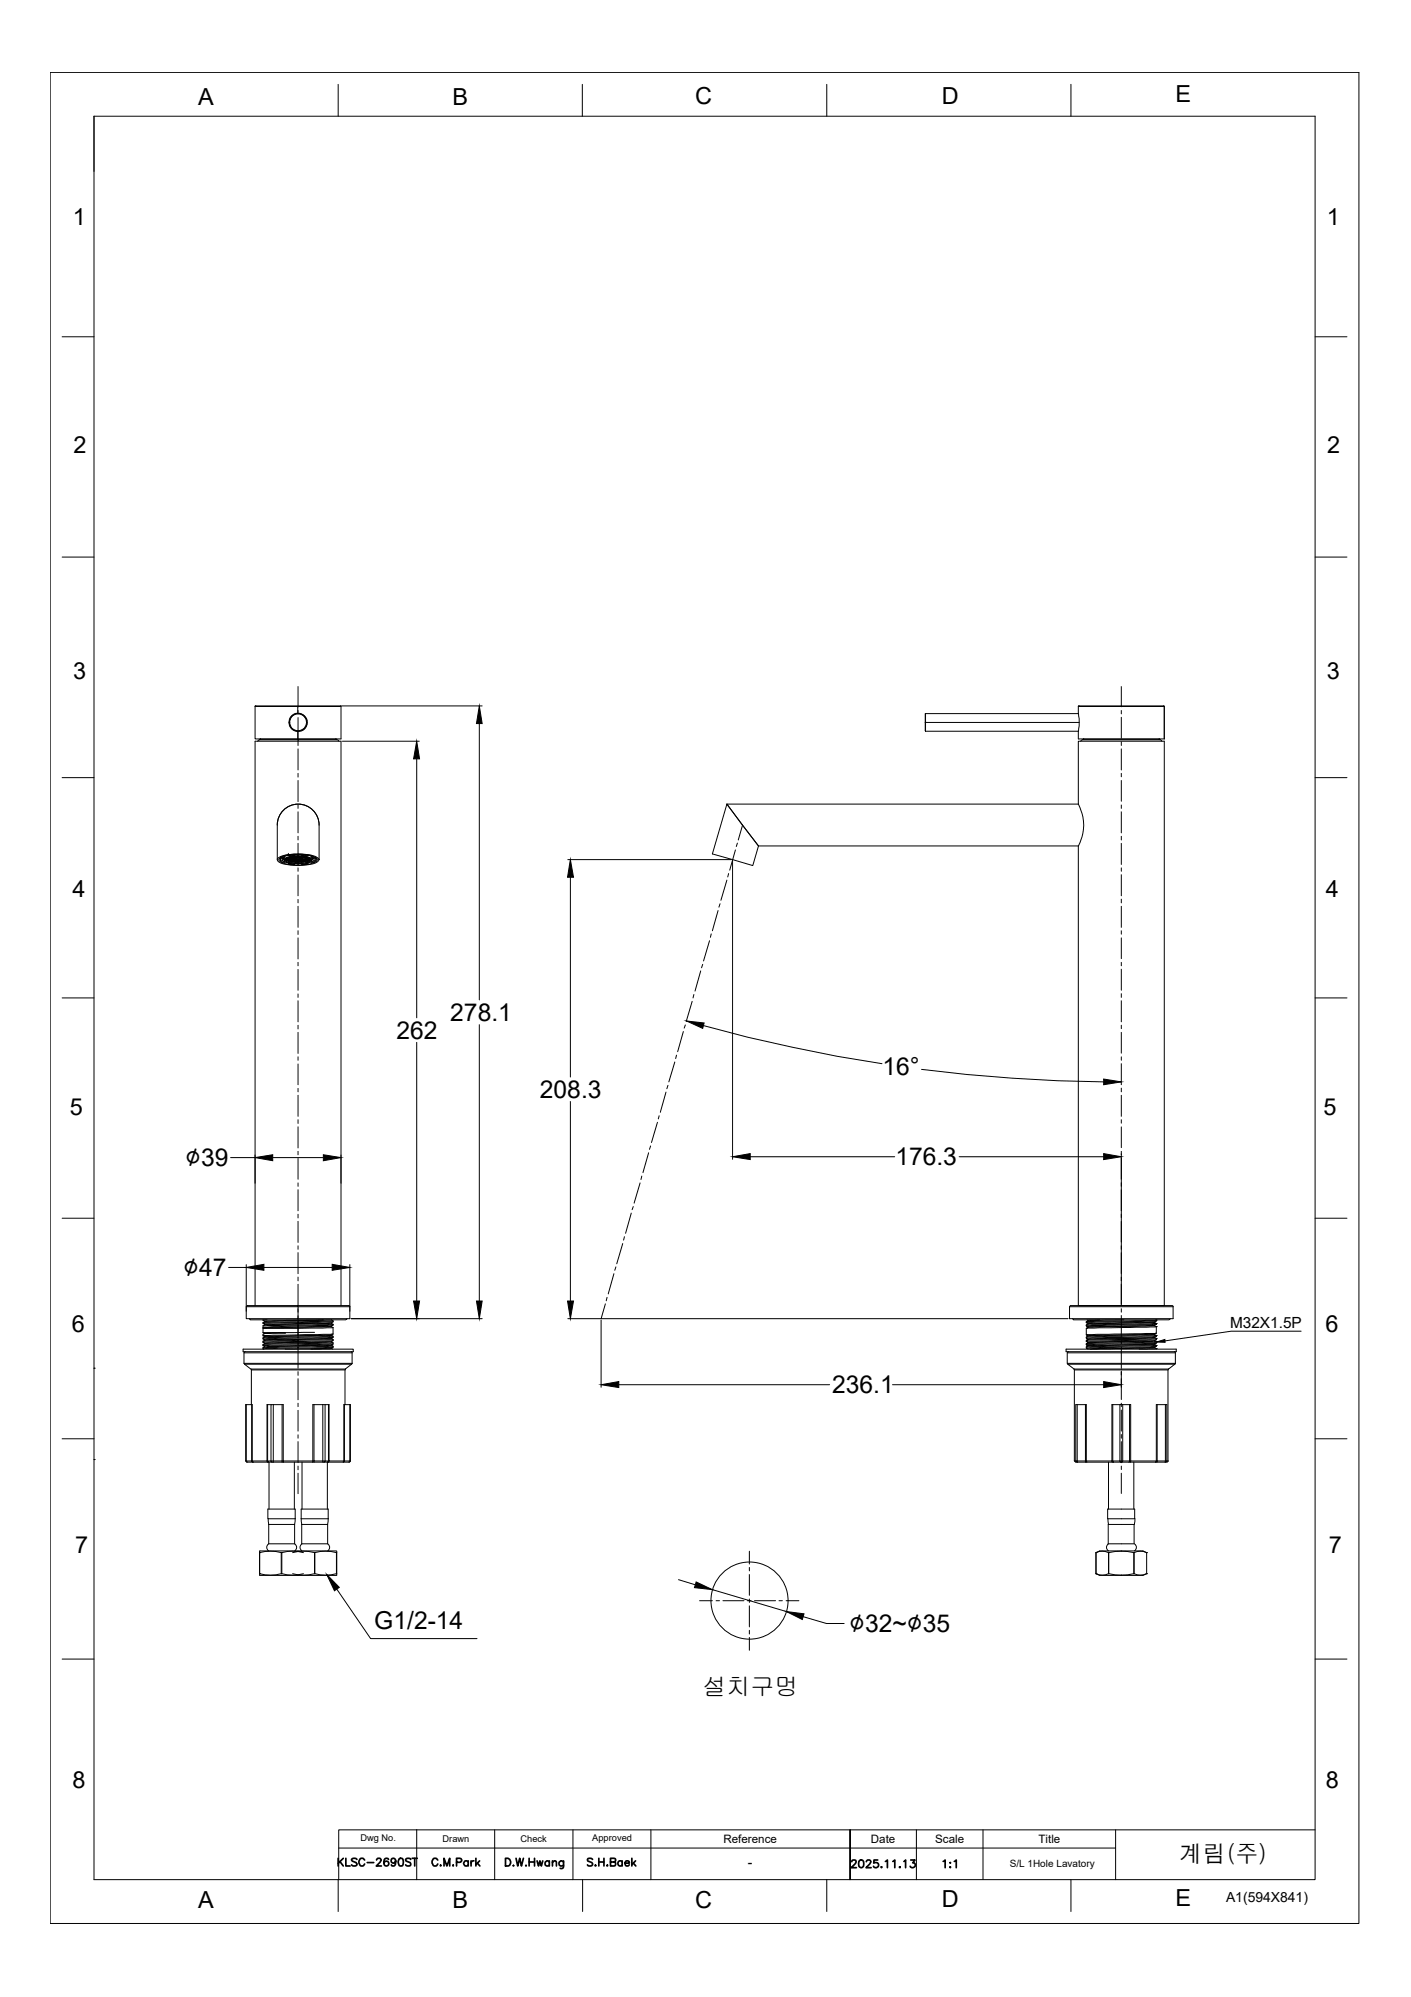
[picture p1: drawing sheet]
<svg xmlns="http://www.w3.org/2000/svg" width="210mm" height="297mm" viewBox="0 0 210 297" stroke-linecap="round" stroke-linejoin="round" font-family="sans-serif">
<defs><g id="words">
<g font-size="4.1">
<text x="27.5" y="173.5">∅39</text>
<text x="27.2" y="189.8">∅47</text>
<text x="126.3" y="242.8">∅32~∅35</text>
</g>
<g font-size="3.7">
<text x="59" y="154.5">262</text>
<text x="67" y="151.9">278.1</text>
<text x="131.3" y="159.9">16°</text>
<text x="80.3" y="163.3">208.3</text>
<text x="133.2" y="173.3">176.3</text>
<text x="123.8" y="207.2">236.1</text>
<text x="55.7" y="242.4">G1/2-14</text>
</g>
<text font-size="3.6" x="104.5" y="252.2">설치구멍</text>
<g font-size="3.5">
<text x="29.5" y="15.6">A</text>
<text x="67.3" y="15.6">B</text>
<text x="103.4" y="15.5">C</text>
<text x="140.1" y="15.4">D</text>
<text x="174.9" y="15.2">E</text>
<text x="10.9" y="33.5">1</text>
<text x="197.4" y="33.5">1</text>
<text x="10.9" y="67.3">2</text>
<text x="197.4" y="67.3">2</text>
<text x="10.9" y="101.1">3</text>
<text x="197.4" y="101.1">3</text>
<text x="10.8" y="133.4">4</text>
<text x="197.2" y="133.4">4</text>
<text x="10.4" y="165.9">5</text>
<text x="196.9" y="165.9">5</text>
<text x="10.7" y="198.2">6</text>
<text x="197.2" y="198.2">6</text>
<text x="11.2" y="231">7</text>
<text x="197.7" y="231">7</text>
<text x="10.8" y="266">8</text>
<text x="197.2" y="266">8</text>
<text x="29.5" y="283.8">A</text>
<text x="67.3" y="283.9">B</text>
<text x="103.4" y="283.7">C</text>
<text x="140.1" y="283.6">D</text>
<text x="174.9" y="283.4">E</text>
</g>
<text font-size="3.4" x="175.5" y="277">계림(주)</text>
<text font-size="2.3" x="183" y="197.6">M32X1.5P</text>
<g font-size="2.1">
<text x="111.3" y="277.7">-</text>
<text x="182.4" y="282.9">A1(594X841)</text>
</g>
<g font-size="1.7">
<text x="107.6" y="274.1">Reference</text>
<text x="129.6" y="274.1">Date</text>
<text x="139.1" y="274.1">Scale</text>
<text x="154.5" y="274.1">Title</text>
</g>
<text font-size="1.5" x="150.2" y="277.7">S/L 1Hole Lavatory</text>
<g font-size="1.4">
<text x="53.6" y="273.9">Dwg No.</text>
<text x="65.8" y="274">Drawn</text>
<text x="77.4" y="274">Check</text>
<text x="88.1" y="273.9">Approved</text>
</g>
</g></defs>
<!-- layer: 0 -->
<g fill="none" stroke="#000" stroke-width=".15">
<path d="M38 105h12.6M38.1 105l-.2 .1M38.6 110l-.3 .3M38.7 110h11.3M38.8 109.9l-.2 .1M43 107.5a1.32 1.32 0 0 1 1.8-1.3 1.32 1.32 0 0 1 .5 2.1 1.32 1.32 0 0 1-2.1-.3l-.2-.5h.1M44.3 105.1h6.4v4.8h-6.4M44.3 105.1h-6.4v4.8h6.4M44.3 105.1v1M44.3 108.8v1.1M44.3 109.9v.1h-5.7M45.6 107.5h.1"/>
<path d="M50 109.9h.1M50 109.9l.1 .1M50.1 110h-5.8v.3M50.1 110l.3 .3M50.7 105l.1 .1M108.1 119.6l-2.1 7.4 6 1.7 .8-2.9M108.1 119.6l4.7 6.2M108.1 119.6h52.3M137.6 107.5h22.9M137.7 106.1v2.7M137.7 106.1h22.7M137.7 108.8h22.7"/>
<path d="M160.4 119.6v-9.3h12.8v83.9M160.4 105.1h12.8v4.8h-12.8v-1.1a7.1 7.1 0 0 0 0-2.7zM160.4 119.6a6.4 6.4 0 0 1 0 6.2M160.5 105h6.3v.1M160.5 105l-.1 .1M160.8 110.3l.3-.3h11.5l.2 .3M161.2 110h11.2M161.2 109.9l-.1 .1M166.8 105h6.3M172.4 109.9h.1M172.5 109.9l.1 .1M173.1 105l.1 .1"/>
<path d="M41.2 127.9v-5.2a3.1 3.1 0 0 1 3.2-3.1 3.1 3.1 0 0 1 3.1 3.1v5.2M41.3 127.7l.2-.1a7.8 7.8 0 0 1 5.7 0l.3 .3a1.38 1.38 0 0 1-1.4 .7 8.6 8.6 0 0 1-4.6-.4l-.2-.2zM41.5 127.7a2.99 2.99 0 0 1 2.2-.6 6.4 6.4 0 0 1 3.5 .6v.2a1.73 1.73 0 0 1-1.6 .7 7.3 7.3 0 0 1-3.9-.4l-.2-.3zM41.7 127.7h.1M41.7 128l.4 .3 .2-.1M41.7 128h.3M41.7 127.6v.4M42 127.5l-.3 .2M42 127.4v.1M42 128l.3 .2M42 127.7v.3M42.1 127.7h.1"/>
<path d="M42.1 127.7h-.4M42.1 127.5h.2M42.1 127.4v.1M42.1 127.5h-.1M42.1 127.7l.1 .1M42.2 127.6v.2a4.7 4.7 0 0 1 4.1-.2l.1 .3M42.2 127.6l.1 .3M42.2 127.6h.1M42.3 128.2l.6 .1M42.3 127.9a2.29 2.29 0 0 0 1.9 .6 3.5 3.5 0 0 0 2.2-.5v-.1M42.3 128l.1 .1M42.3 127.5l-.2 .2"/>
<path d="M42.3 127.3v.2M42.3 128v.2M42.4 127.8a4.7 4.7 0 0 1 3.2-.4l.5 .2 .1 .1 .1 .2a4.4 4.4 0 0 1-3.9 .1zM42.4 127.8h.1M42.5 127.9h.1M42.5 127.7v.1M42.5 127.8v.1M42.5 127.8h-.1l.1 .1M42.5 127.9h.2M42.5 127.6l.2 .1-.2 .1M42.5 127.9h.2l-.1 .1M42.6 127.9v.1"/>
<path d="M42.6 128l.3 .1M42.7 128l.2 .1M42.7 127.6h.1M42.7 127.8v.1M42.7 127.8h.2v.1M42.7 127.8h-.2M42.8 127.9l.2 .1M42.8 127.6h.1h-.3M42.8 127.5l.2 .1M42.9 128.5h.9M42.9 127.2l.9-.1v.1M42.9 127.2l.2 .1 .7-.1"/>
<path d="M42.9 127.2l-.6 .2M42.9 128.1h.1M42.9 126.9v.3M42.9 128v.1M42.9 128.3v.2M43 128.1l.2-.1 .2 .1M43 127.9h.2l-.2 .1M43 127.6l.2 .1-.2 .1M43 127.6h.2M43 127.5v.1M43 127.6v.4M43 128.1h.4"/>
<path d="M43 127.8h.4M43 127.9h-.3M43 127.6l-.2 .1 .2 .1M43 127.9h.2M43.1 128.5h-.2M43.1 128.5h.1M43.1 128.3v.2M43.1 127.4l.1 .1-.2 .1M43.2 128v.2v-.1M43.2 127.4h.2M43.2 127.4h.1M43.2 128.5h.6"/>
<path d="M43.2 128.5h.1M43.2 127.5v.1M43.2 127.8v.1M43.2 128.3v.2M43.2 127.5l.2 .1M43.2 127.5l-.2 .1M43.2 128.1l.3 .1M43.4 127.6h-.2M43.4 127.4v.2M43.4 127.6v.4M43.4 128.1v.3M43.4 127.6l.2 .1-.2 .1"/>
<path d="M43.4 127.9h.3M43.4 128.1h-.2M43.4 128.1h.3M43.4 127.9h-.2M43.4 127.4l-.2 .1 .2 .1M43.4 127.6l-.2 .1 .2 .1M43.4 127.9h-.2l.2 .1M43.4 127.4l.2 .1-.2 .1M43.4 127.6l.3-.1 .2 .1h-.5zM43.4 127.4h.3M43.5 128.1v.1h.4M43.6 127.9l-.2 .1"/>
<path d="M43.6 128.1v.1M43.7 128l.2 .1M43.7 127.4h.1M43.7 127.5v.1M43.7 127.8v.1M43.7 128v.1M43.7 128l-.3 .1M43.8 128.5h.5M43.8 127.4h.1h-.2M43.8 127.1v.1M43.8 128.4v.1M43.9 128.2h.1"/>
<path d="M43.9 127.6v.3h-.2M43.9 128.1v.1M43.9 127.8h-.5v.1M43.9 128.1l-.2 .1M43.9 128.1h-.2M43.9 128.1h.2M43.9 127.6l.2 .1-.2 .1M43.9 127.6l-.2 .1 .2 .1M43.9 127.8h.4v.1h-.4zM43.9 127.6l.2-.1 .2 .1h-.4zM44 128.2h.3M44 127.4h-.1h.4h-.1"/>
<path d="M44.1 128.1v.1M44.1 127.4h.1M44.1 127.8v.1l.2 .1M44.1 128v.1M44.1 128l-.2 .1M44.1 128h.2l-.2 .1M44.1 128.2h.2M44.1 128.2h-.2M44.1 127.5l.2 .1M44.3 128.2h.1M44.3 127.1h.7l1.3 .2 .7 .3v.3M44.3 127.3v.1"/>
<path d="M44.3 128.5h.1M44.3 128.1l-.2 .1M44.3 127.1l-1.6 .1-.6 .2-.5 .2 .1 .3M44.3 127.4v.2M44.3 127.9v.1M44.3 128.1v.1M44.3 128.5v.2M44.3 127.4l-.2 .1v.1M44.3 127.9h.3M44.3 127.9h-.2M44.3 127.4l.2 .1-.2 .1M44.3 128.1l.2 .1h-.4"/>
<path d="M44.3 128.5h.6M44.4 127.6l.2-.1 .2 .1h-.4zM44.4 128.2h.1M44.4 128.2h.4M44.4 128l.4 .1zM44.4 127.9v-.1h.4l-.2 .1M44.4 127.3l-.1 .1M44.5 127.4h-.1h.4h-.1M44.5 127.9l-.2 .1M44.6 128.1v.1h.2M44.6 127.4h.1M44.6 127.8v.1l.2 .1"/>
<path d="M44.6 128v.1M44.6 128.1h.4M44.6 127.5l.2 .1M44.7 128.2h-.3M44.8 128.2h.1M44.8 127.6l-.2 .1 .2 .1M44.8 127.4l.2 .1v.1M44.8 127.6l.2 .1-.2 .1M44.8 127.4v.2M44.8 127.6v.2M44.8 127.9v.1M44.8 127.4l-.2 .1v.1"/>
<path d="M44.8 127.9h.2M44.8 127.9h-.2M44.8 127.4h.1M44.8 127.4h.4M44.8 127.6h.4h-.4zM44.8 128.1v.1M44.9 127.1v.1M44.9 128.4v.1M44.9 127.1l.9 .1-.3 .1-.6-.1zM45 128h-.2l.2 .1M45 127.4h.1M45 127.8v.1l-.2 .1"/>
<path d="M45 128v.2M45 128h.2l-.2 .1M45 127.5l-.2 .1M45.1 127.9l.2 .1M45.2 128.2h-.4M45.2 127.9v-.1h-.4l.2 .1M45.2 128.1v.1M45.3 127.4v.2M45.3 127.9v.1M45.3 127.4l-.2 .1 .2 .1M45.3 127.9h-.3M45.3 127.9h.2"/>
<path d="M45.3 127.4l.1 .1M45.3 128l.4 .1zM45.3 127.9v-.1h.4l-.2 .1M45.3 127.4h.2M45.4 128.1h-.3v.1M45.4 127.9l-.1 .1M45.4 128.1l-.2 .1M45.5 127.4h.1M45.5 127.5v.1M45.5 127.8v.1M45.5 127.5l.2 .1h-.4M45.5 127.5l-.2 .1"/>
<path d="M45.5 128v.2l-.1-.1M45.6 127.4l-.1 .1h.4M45.6 128.5h-.7M45.6 128.5h.2M45.6 128.3v.2M45.7 128.1h.1M45.7 127.6l.2 .1-.2 .1M45.7 127.9h.2l-.2 .1M45.7 127.5v.5M45.7 127.8h.2M45.7 127.6l-.2 .1 .2 .1M45.7 127.9h-.2l.2 .1"/>
<path d="M45.7 127.9h.2M45.7 127.6h.2M45.7 127.6h.4M45.8 128.5h-.9M45.8 128.1h.1M45.8 128v.1M45.8 128.3v.2M45.9 127.2l.5 .2M45.9 127.6h.1M45.9 127.8v.1M45.9 127.8h.3M46 128l-.2 .1"/>
<path d="M46.1 128h-.4l.1 .1M46.1 127.9v.1M46.2 127.6l-.2 .1 .2 .1M46.2 127.8h.1h-.1M46.2 127.7v.1M46.2 127.8v.1M46.2 127.9h-.3M46.2 127.9h.1M46.2 127.9h-.2l.1 .1M46.2 127.9h-.1M46.3 127.8h-.1M46.4 128.2l-.6 .1"/>
<path d="M46.4 127.5h.2l.4 .2M46.4 127.5l.2 .2M46.4 127.3v.2M46.4 128v.2M46.4 128l-.2 .1M46.5 127.6h.1M46.5 127.6l-.1 .3M46.7 127.7h.1M46.7 128l-.3 .2M46.7 128h.3M46.7 127.7h.3M46.7 127.7v.3"/>
<path d="M47 128l-.4 .3-.2-.1M47 127.6v.4M47 127.6v.1M112.8 125.8h47.6M160.4 125.8v68.4M36.7 194.3l.1-.1h7.5v.2h-7.7v1.7h7.7v-1.7h7.7M37.1 196.1l.1 .2M37.2 196.3h14.2M37.9 194.2v-83.9h12.8v83.9M39.1 198.2h3.3v.1l-3.1 .1M39.1 196.3v.1M39.1 196.7v.2"/>
<path d="M39.1 197.2v.3M39.1 197.6v.6M39.1 199.5v.2M39.1 200v.2M39.1 198.2l.2 .1M39.1 199.7l.3 .1M39.1 198.7l.2 .1M39.1 199.2l.2 .1M39.1 196.4l.3 .1M39.1 197.5h.1M39.2 197.5l-.1 .1M39.2 197.5h.1"/>
<path d="M39.3 198.4l-.2 .1v.2M39.3 198.3v.1M39.3 198.8v.1M39.4 196.6l-.3 .1M39.4 197.1l-.3 .1M39.4 196.5v.1M39.4 197v.1M39.4 199.9l-.3 .1M39.7 196.3l-.6 .1M44.3 194.2h7.6l.1 .1M44.3 199l-5.2 .2M44.3 197.1l-5.2 .1"/>
<path d="M44.3 199.5l-5.2 .2M44.3 196.6l-5.2 .1M44.3 196.7l-5.2 .2 .3 .1M44.3 199.4l-5.2 .1M44.3 198.6l-5.2 .1M44.3 198.9h-4.3l-.8 .1-.1 .2M44.3 199.9l-5.2 .1M44.3 196.6v.1M44.3 197.1v1.5M44.3 198.9v.1M44.3 199.4v.1M44.3 199.9v.1"/>
<path d="M46.8 198.2l-7.5 .1M48.1 196.3l-8.7 .2M49.3 196.8l-9.9 .3M49.3 197.3l-10.1 .2M49.3 197.2l-10.1 .3M49.3 196.8l-9.9 .2M49.3 196.8l.2 .2M49.3 197.3l.2 .2M49.3 196.8h.1M49.3 197.2v.1M49.3 199.5l-9.6 .2-.4 .1v.1l10-.3M49.3 199.1l-9.7 .2-.5 .2"/>
<path d="M49.3 198.6l-.8 .1-8.2 .1-.9 .1-.3 .1M49.3 199.1l-9.1 .1-.9 .1v.1M49.3 198.6l-10 .2M49.3 199.1h.1M49.3 199.5v.1M49.3 198.6l.2 .2M49.3 199.1l.2 .1M49.3 199.6l.2 .1M49.5 199.4l-5.2 .1M49.5 196.5l-.3-.2-9.8 .3M49.5 199.9l-5.2 .1M49.5 196.5l-5.2 .1"/>
<path d="M49.5 197.5l-10.4 .1M49.5 197l-5.2 .1M49.5 197.1l-10.4 .4M49.5 196.6l-5.2 .1M49.5 199.7l-5.2 .2M49.5 198.8l-5.2 .1M49.5 198.4l-5.2 .2M49.5 199.2l-5.2 .2M49.5 198.9l-5.2 .1M49.5 196.5v.1M49.5 197v.1M49.5 197.5v.9"/>
<path d="M49.5 198.8v.1M49.5 199.2v.2M49.5 199.7v.2M49.5 199.4l-.2 .1M49.5 198.9l-.2 .2M49.5 198.4l-.2 .2M49.5 199.9l-.2 .1M49.5 196.6l-.2 .2M49.5 197.1l-.2 .1M51.6 196.1l-.1 .2M52 194.4v1.7h-7.7M159.1 194.4h15.4v1.7h-15.4z"/>
<path d="M159.1 194.3l.2-.1h15l.2 .1M159.6 196.1l.1 .2M159.7 196.3h14.2M161.6 196.7h.1M161.6 199h.1M161.6 198.6h.1M161.6 199.5h.1M161.6 196.6v.1M161.6 197.1v.1M161.6 198.9v.1M161.6 199.4v.1M161.6 199.9v.1"/>
<path d="M161.6 196.7l.3 .2M161.6 197.2l.3 .2M161.6 198.6l.2 .1M161.6 199l.2 .2M161.6 199.5l.2 .2M161.7 196.3l.2 .1M161.8 198.7l-.2 .2M161.8 199.7l-.2 .2M161.8 198.7h.1M161.8 199.2h.1M161.8 199.7h.1M161.9 197.4h.1"/>
<path d="M161.9 196.4h.1M161.9 196.9h.1M161.9 196.4l-.3 .2M161.9 196.9l-.3 .2M163.6 196.3l-1.7 .1M167.2 196.3l-5.3 .1M171.8 196.7l-9.9 .2M171.8 197.1l-9.9 .3M171.8 200l-10 .2M171.8 199.5l-10 .2M171.8 199l-10 .2M171.8 198.5l-10 .2"/>
<path d="M171.8 199.9l-10 .3M171.8 199.4l-10 .3M171.8 198.9l-10 .3M171.8 198.4l-10 .3M171.8 199.9l.2-.1-10.4 .2M171.8 197.2l-9.9 .2-.3 .2v1M171.8 199.5l.2 .1M171.8 200l.2 .1M171.8 196.7h.1M171.8 197.1v.1M171.8 198.4v.1M171.8 198.9v.1"/>
<path d="M171.8 199.4v.1M171.8 199.9v.1M171.8 198.5l.2 .1M171.8 197.2l.2 .1M171.8 196.7l.2 .2M171.8 199l.2 .1M172 196.3v.1M172 198.6h.1M172 199.1h.1M172 199.6h.1M172 197.3h.1M172 196.9h.1"/>
<path d="M172 196.4h.1M172 199.6l-10.4 .3M172 196.5l-10.4 .2M172 197l-10.4 .2 .3 .2M172 198.6l-10.4 .3M172 199.1l-10.4 .3 .2-.2M172 196.4l-10.4 .2M172 197.3l-10.4 .3M172 198.8l-10.4 .2M172 198.3l-10.4 .3M172 196.9l-10.4 .2M172 199.3l-10.4 .2"/>
<path d="M172 196.4v.1M172 196.9v.1M172 197.3v1M172 198.6v.2M172 199.1v.2M172 199.6v.2M172 196.5l-.2 .2M172 197l-.2 .1M172 199.3l-.2 .1M172 198.8l-.2 .1M172 198.3l-.2 .1M174.1 196.1l-.2 .2"/>
<path d="M36.2 200.7h16.3v.4h-16.3zM36.3 201.2h16.1v1.6h-16.1zM36.3 202.8l.1 .1M36.4 202.9h15.9l-.9 .7h-14.1zM36.5 201.1l-.2 .1M36.6 217.3l.1 .1M36.6 208.9v8.4h-.1v-8.4h1v8.5l.2 .1M36.7 217.5h3.1M37.3 203.6l.1 .1M37.4 208.9v-5.1h13.9v5.1M37.4 208.9v8.5l.2 .1M39.1 200.5v.1"/>
<path d="M39.1 200.2l.3 .1M39.1 200.6l.1 .1M39.4 200.3l-.3 .2M39.8 208.9v8.5l.2 .1M39.8 200.1l-.7 .1M39.8 200.4l-.7 .1M39.8 200.1l.2 .2M39.8 217.5h.7M40 200.3h-.6M40 217.5v7M40 200.3h.1M40 200.3l-.2 .1"/>
<path d="M40.3 208.9h-.6v8.5l.1 .1M40.3 217.3h1.7M40.3 217.3h-3.7l.2 .2M40.3 217.3l.2 .2M40.5 217.5h8.4M40.7 208.9h-.4v8.4M40.7 208.9h1.4l.1 8.6M40.7 208.9v8.6M42 217.3h4.7v.2M42 217.3v.2M42 208.9v8.4M43.8 217.5v7"/>
<path d="M44.3 200l-4.5 .1M44.3 200.3l-4.5 .1M44.3 200.5l-5.2 .1M44.3 200.3v.2M44.9 217.5v7M46.7 208.9v8.4h1.3M48 217.3h1l-.1 .2M48 217.3l.1 .2M48 208.9v8.4M48.4 208.9v8.5l-.2 .1M48.9 217.5h2.2M48.9 208.9h-2.4v8.6"/>
<path d="M49.3 200h.1M49.3 200.1l-9.3 .2M49.3 200.5l-6.9 .2M49.3 200.6l-3.1 .1M49.3 200l-9.3 .3M49.3 200v.1M49.3 200.5v.1M49.3 200.6l.2 .1M49.3 200.1l.2 .2M49.5 200.3h-5.2M49.5 200.4l-5.2 .1M49.5 200.3v.1"/>
<path d="M49.5 200.4l-.2 .1M51.1 217.5h.9M51.2 217.3h-2.2v-8.4h-.1v8.5l-.2 .1v7M51.2 217.3l-.2 .2M51.2 217.3h.9M51.2 217.3v-8.4h.9v8.4M51.2 208.9v8.5l-.1 .1M51.4 203.6v.1M52 208.9v8.5l-.1 .1M52.1 217.3l-.1 .1M52.2 201.1l.2 .1M52.4 202.8l-.1 .1"/>
<path d="M158.6 200.7h16.4v.4h-16.4zM158.8 201.2h16.1v1.6h-16.1zM158.8 202.8l.1 .1M158.8 202.9h16l-1 .7h-14zM159 201.1l-.2 .1M159.8 203.6v.1M159.9 217.3l.1 .1M160 217.5h13.6M160 217.3v-8.4h1.6v8.5l.1 .1M160.1 217.3l.1 .1M160.2 208.9l.1 8.6M161.5 208.9v8.6"/>
<path d="M161.6 200.5h.1M161.6 200h.1M161.6 200.3v.2M161.6 200l.2 .2M161.8 200.2l-.2 .1M161.8 200.2h.1M164.9 217.5v7M165.5 208.9v8.5l.2 .1M166.6 217.3h1.4M166.6 208.9h-1.2l.1 8.6M166.6 217.3l.1 .2M166.6 217.3h-6.8v-13.5h14v13.5h-5.8"/>
<path d="M167 208.9h-.4v8.4M167 208.9h1.2v8.6M167 208.9v8.4l-.1 .2M168 217.3v.2M168 208.9v8.4M168.7 217.5v7M171.8 200.5l-9.6 .2M171.8 200.4l-9.6 .2h-.4l-.2-.1M171.8 200.5l.2 .1M171.8 200.4v.1M172 200.1h.1M172 200.6h.1"/>
<path d="M172 200.1l-10.4 .2M172 200.6l-2.5 .1M172 200.3l-10.4 .2M172 200.1v.2M172 200.6v.1M172 200.3l-.2 .1M172.1 208.9v8.6M173.4 208.9l-.1 8.6M173.4 217.4l.2-.1v-8.4h-1.6v8.5l-.1 .1M173.8 217.3l-.2 .1M173.9 203.6l-.1 .1M174.7 201.1l.2 .1"/>
<path d="M174.9 202.8l-.1 .1M38.6 230.9l.1-.2h11.3l.1 .2M38.6 234.1h.1M38.6 230.9h.1M38.6 234.1l.1 .2h11.3l.1-.2M38.6 234.1a6.2 6.2 0 0 0 3.2 0M38.6 230.9a6.2 6.2 0 0 1 3.2 0M38.6 230.9v3.2M39.8 224.5h4.1v1.4h-4.1zM39.9 225.9l.1 .8M40 229.6a.61 .61 0 0 0 0 1.1M40 226.8h3.8v2.8h-3.8z"/>
<path d="M41.8 234.1h.1M41.8 230.9h.1M41.8 230.9v3.2M41.9 230.9a6.2 6.2 0 0 1 3.2 0M41.9 234.1a6.2 6.2 0 0 0 3.2 0M41.9 230.9v3.2M43.5 234.1a6.4 6.4 0 0 0 3.3 0M43.5 230.9a6.4 6.4 0 0 1 3.3 0M43.8 229.6a.61 .61 0 0 1 0 1.1M43.9 225.9l-.1 .8M44.8 225.9l.1 .8M44.8 225.9v-1.4h4v1.4"/>
<path d="M44.8 225.9h4M44.9 226.8h3.8v2.8h-3.8zM44.9 229.6a.61 .61 0 0 0 0 1.1M46.8 230.9v3.2M46.8 234.1h.1M46.8 230.9h.1M46.8 230.9a6.2 6.2 0 0 1 3.3 0M46.8 234.1a6.2 6.2 0 0 0 3.3 0M48.7 229.6a.61 .61 0 0 1 0 1.1M48.8 225.9l-.1 .8M50.1 230.9v3.2M50.1 234.1h.1"/>
<path d="M50.1 230.9h.1M163 234.1h.1M163 230.9h.1M163 234.1a2.15 2.15 0 0 0 1.9 0M163 230.9a2.15 2.15 0 0 1 1.9 0M163 234.1l.6 .2h6.4l.6-.2M163 230.9l.6-.2h6.4l.6 .2M163 230.9v3.2M164.8 224.5h4v1.4h-4zM164.8 225.9l.1 .8M164.9 226.8h3.8v2.8h-3.8zM164.9 229.6a.61 .61 0 0 0 0 1.1"/>
<path d="M164.9 230.9v3.2M164.9 234.1h.1M164.9 230.9a8.3 8.3 0 0 1 3.8 0M164.9 234.1l1.9 .2M166.8 234.3h.1M168.7 234.1l-1.9 .2M168.7 234.1h.1M168.7 230.9h.1M168.7 230.9v3.2M168.7 234.1a2.15 2.15 0 0 0 1.9 0M168.7 230.9a2.15 2.15 0 0 1 1.9 0M168.8 229.6a.61 .61 0 0 1 0 1.1"/>
<path d="M168.8 225.9l-.1 .8M170.6 234.1h.1M170.6 230.9h.1M170.6 230.9v3.2"/>
<circle cx="44.3" cy="107.4" r="1.37"/>
<circle cx="44.3" cy="107.4" r="1.26"/>
<circle cx="111.5" cy="238.1" r="5.7"/>
</g>
<!-- layer: FORM -->
<g fill="none" stroke="#000" stroke-width=".15">
<path d="M7.5 10.8h194.7v275.3h-194.7zM14 17.3h181.6v262.3h-181.6zM50.3 12.5v4.8M86.6 12.5v4.8M123 12.5v4.8M159.3 12.5v4.8M9.2 50.1h4.8M195.6 50.1h4.8M9.2 82.9h4.8M195.6 82.9h4.8M9.2 115.7h4.8M195.6 115.7h4.8"/>
<path d="M9.2 148.4h4.8M195.6 148.4h4.8M9.2 181.2h4.8M195.6 181.2h4.8M9.2 214h4.8M14 203.5h.1M14 217.1h.1M195.6 214h4.8M9.2 246.8h4.8M195.6 246.8h4.8M50.3 279.6v4.7M50.4 274.9h115.6"/>
<path d="M62 272.2h-11.6v7.4M62 272.2h133.6M62 272.2v7.4M73.6 272.2v7.4M85.2 272.2v7.4M86.7 279.6v4.7M96.8 272.2v7.4M123 279.6v4.7M126.5 272.2v7.4v-7.4M126.5 272.2v7.4M136.3 272.2v7.4M146.2 272.2v7.4"/>
<path d="M159.3 279.6v4.7M166 272.2v7.4"/>
</g>
<!-- layer: TEXT -->
<g fill="none" stroke="#000" stroke-width=".25">
<path d="M50.3 276.4v1.2M50.6 276.9l.5 .7M51.1 276.4l-.8 .8M51.4 276.4v1.2h.7M53.1 276.6a.47 .47 0 0 0-.8 .1l.1 .1 .6 .2 .1 .4a.54 .54 0 0 1-.8 0M54.2 276.7a.44 .44 0 0 0-.4-.3 .44 .44 0 0 0-.4 .4v.3a.43 .43 0 0 0 .4 .5 .43 .43 0 0 0 .4-.3M54.6 277h1M56 276.7l.1-.2 .4-.1 .2 .3-.7 .9h.7M57.8 276.6l-.1-.1a.41 .41 0 0 0-.5 .1 .68 .68 0 0 0 .3 1 .36 .36 0 0 0 .3-.4 .36 .36 0 0 0-.3-.4 .36 .36 0 0 0-.4 .4M58.9 276.8a.34 .34 0 0 1-.5 .3 .34 .34 0 0 1-.1-.6 .34 .34 0 0 1 .5 .1l.1 .2a.57 .57 0 0 1-.3 .8l-.3-.1-.1-.1M59.4 276.5a.39 .39 0 0 1 .6 .1v.3a.52 .52 0 0 1-.3 .7h-.1a.73 .73 0 0 1-.2-1.1zM61.1 276.6a.44 .44 0 0 0-.8 .1l.1 .1 .6 .2 .1 .4a.48 .48 0 0 1-.8 0"/>
<path d="M61.3 276.4h.8M61.7 276.4v1.2M65.1 276.7a.44 .44 0 0 0-.5-.3 .44 .44 0 0 0-.3 .4v.3a.43 .43 0 0 0 .3 .5 .43 .43 0 0 0 .5-.3M65.5 277.4v.2zM66.1 277.6v-1.2l.4 1.2 .4-1.2v1.2M67.4 277.4v.2zM67.9 277h.7a.3 .3 0 0 0 .1-.4 .3 .3 0 0 0-.3-.2h-.5v1.2M69.7 277a.37 .37 0 0 0-.6-.1 .37 .37 0 0 0 0 .5 .37 .37 0 0 0 .6 0M69.7 276.8v.8M70.1 276.8v.8M70.5 276.8a.35 .35 0 0 0-.4 .3M70.8 276.4v1.2"/>
<path d="M71 277.1l.4 .5M71.3 276.8l-.5 .5M75.2 276.4a.64 .64 0 0 1 .7 .3 .64 .64 0 0 1-.1 .7l-.2 .2h-.4zM76.3 277.5h.1zM76.8 276.4l.2 1.2 .3-1.2 .3 1.2 .3-1.2M78.2 277.5h.1zM78.7 276.4v1.2M78.7 277h.8M79.5 276.4v1.2M79.9 276.8l.2 .8 .2-.8 .2 .8 .2-.8M81.7 277a.36 .36 0 0 0-.5-.1 .36 .36 0 0 0 0 .6 .36 .36 0 0 0 .5-.1M81.7 276.8v.8"/>
<path d="M82.2 277l.2-.2 .3 .1 .1 .7M82.2 276.8v.8M83.8 276.8v.9l-.1 .2h-.4M83.8 277a.38 .38 0 0 0-.5-.1 .38 .38 0 0 0 0 .6 .38 .38 0 0 0 .5-.1M88.2 276.6a.43 .43 0 0 0-.5-.2 .43 .43 0 0 0-.3 .3l.1 .1 .5 .2 .2 .4a.5 .5 0 0 1-.8 0M88.6 277.4l.1 .1-.1 .1zM89.1 277h.7M89.1 276.4v1.2M89.8 276.4v1.2M90.3 277.5l.1-.1v.1zM90.8 277l.7-.1v-.4l-.7-.1v1.2l.7-.1 .1-.3-.1-.2h-.2M92.6 277a.35 .35 0 0 0-.6-.1 .35 .35 0 0 0 0 .5 .35 .35 0 0 0 .6 0"/>
<path d="M92.6 276.8v.8M93 277.1h.6a.35 .35 0 0 0-.5-.3 .35 .35 0 0 0-.1 .6l.1 .1a.36 .36 0 0 0 .5-.1M94 276.4v1.2M94.2 277.1l.4 .5M94.5 276.8l-.5 .5M126.7 276.9l.1-.2h.1h.4l.1 .2-.2 .4-.6 .5h.8M127.9 276.7a.39 .39 0 0 1 .6 .2v.2a.52 .52 0 0 1-.3 .7l-.4-.2-.1-.5zM128.9 276.9l.2-.2h.2l.3 .2-.2 .4-.6 .5h.8M130.6 276.7h-.6v.4a.41 .41 0 0 1 .6 0 .41 .41 0 0 1-.1 .6 .41 .41 0 0 1-.6-.1M131.1 277.7h.1l-.1 .1zM131.7 276.9l.3-.2v1.1M132.8 276.9l.3-.2v1.1"/>
<path d="M133.8 277.7h.1v.1zM134.5 276.9l.2-.2v1.1M135.5 276.7h.6l-.3 .4a.39 .39 0 0 1 .3 .6 .39 .39 0 0 1-.7-.1M140.3 276.9l.3-.2v1.1M141.4 277v.1zM141.4 277.7v.1zM142 276.9l.3-.2v1.1"/>
</g>
<!-- layer: DIM_ -->
<g fill="#000" stroke="#000" stroke-width=".15">
<path d="M62 110.3l.4 2.6h-.9zM71.3 105l.4 2.6h-.8zM84.9 127.9l.4 2.6h-.9zM102.1 151.9l2.6 .3-.2 .8zM37.9 172.2l2.7-.4v.8zM48.1 171.8l2.6 .4-2.6 .4zM109 172.1l2.6-.5v.9zM164.2 171.6l2.6 .5-2.6 .4zM164.2 160.5l2.6 .4-2.6 .4zM36.6 188.5l2.7-.4v.8zM49.4 188.1l2.6 .4-2.6 .4zM61.5 193.5h.9l-.4 2.6z"/>
<path d="M70.9 193.5h.8l-.4 2.6zM84.4 193.5h.9l-.4 2.6zM172 199.6l1.3-.4v.5zM89.4 206l2.6-.5v.9zM164.2 205.5l2.6 .5-2.6 .4zM48.6 234.2l1.9 1.9-.7 .5zM103.6 235.3l2.4 1.1-2.7-.3zM117 239.7l2.6 .3-.2 .9z"/>
</g>
<g fill="none" stroke="#000" stroke-width=".15">
<path d="M50.9 105h20.8M50.9 110.3h11.5M62 112.9v38.5M71.3 107.6v41.1M84.5 127.9h24.3M84.9 130.5v29.7M109 128.1v44.3M62 155v38.5M71.3 152.4v41.1M104.6 152.5a236.9 236.9 0 0 0 26.6 5.7M137.1 159.1a240.9 240.9 0 0 0 27.1 1.8M34.3 172.2h3.6"/>
<path d="M37.9 171.8v4.2M40.6 172.2h7.5M50.7 171.8v4.2M84.9 163.8v29.7M111.6 172.1h21.5M142.7 172.1h21.5M166.8 171.6v22.4M34 188.5h2.6M36.6 188.1v6.9M39.3 188.5h10.1M52 188.1v6.9M52.3 196.1h19.4"/>
<path d="M84.5 196.1h74.4M89.4 196.4v9.9M193.6 198h-10.5l-9.8 1.4M92 206h31.4M132.8 206h31.4M166.8 204v2.3M50.1 236.4l5 7.3h15.9M100.9 235l2.5 .7M106 236.4l11 3.3M119.5 240.5l3.5 1h2.6"/>
</g>
<g fill="#fff" stroke="#fff" stroke-width=".15">
<path d="M66.9 149v3.2l8.8-3.2zM66.9 152.2l8.8-3.2v3.2z"/>
<path d="M58.8 151.6v3.2l6.4-3.2zM58.8 154.8l6.4-3.2v3.2z"/>
<path d="M27.2 186.9v3.2l6.6-3.2zM27.2 190.1l6.6-3.2v3.2z"/>
<path d="M27.5 170.6v3.2l6.6-3.2zM27.5 173.8l6.6-3.2v3.2z"/>
<path d="M80.2 160.4v3.2l9.4-3.2zM80.2 163.6l9.4-3.2v3.2z"/>
<path d="M133.3 170.4v3.3l9.2-3.3zM133.3 173.7l9.2-3.3v3.3z"/>
<path d="M123.6 204.4v3.2l9-3.2zM123.6 207.6l9-3.2v3.2z"/>
<path d="M131.4 157.1v3.1l5.4-3.1zM131.4 160.2l5.4-3.1v3.1z"/>
<path d="M126.3 239.9v3.2l15.1-3.2zM126.3 243.1l15.1-3.2v3.2z"/>
</g>
<!-- layer: CENTER -->
<g fill="none" stroke="#000" stroke-width=".15">
<path d="M44.3 102.1v3.1M44.3 105.7v.5M44.3 106.7v3.1M44.3 110.4v.5M44.3 111.4v3.1M44.3 115v.6M44.3 116.1v3.1M44.3 119.7v.5M166.8 102.1v3M166.8 105.7v.5M166.8 106.7v3.1M166.8 110.3v.6"/>
<path d="M166.8 111.4v3.1M166.8 115v.5M166.8 116.1v3.1M166.8 119.7v.5M44.3 120.7v3.2M44.3 124.4v.5M44.3 125.4v3.2M44.3 129.1v.5M44.3 130.1v3.1M44.3 133.8v.5M44.3 134.8v3.1M44.3 138.4v.6"/>
<path d="M44.3 139.5v3.1M105.6 139.9l-.9 3M105.8 138.9l-.1 .5M106.8 135.4l-.8 3M107.1 134.4l-.2 .5M108.1 130.9l-.9 3M108.4 129.9l-.1 .5M109.4 126.4l-.8 3M109.7 125.4l-.2 .5M110.5 122.7l-.7 2.2M166.8 120.7v3.2M166.8 124.4v.5"/>
<path d="M166.8 125.4v3.2M166.8 129.1v.5M166.8 130.1v3.1M166.8 133.7v.6M166.8 134.8v3.1M166.8 138.4v.6M166.8 139.5v3.1M44.3 143.1v.6M44.3 144.2v3.1M44.3 147.8v.6M44.3 148.9v3.1M44.3 152.5v.5"/>
<path d="M44.3 153.6v3.1M44.3 157.2v.5M44.3 158.3v3M100.4 158l-.9 2.9M100.6 156.9l-.1 .6M101.7 153.4l-.9 3M102 152.5l-.2 .4M103 148.9l-.9 3M103.2 147.9l-.1 .5M104.2 144.4l-.8 3M104.5 143.4l-.1 .5M166.8 143.1v.6"/>
<path d="M166.8 144.2v3.1M166.8 147.8v.6M166.8 148.9v3.1M166.8 152.5v.5M166.8 153.6v3M166.8 157.2v.5M166.8 158.2v3.1M44.3 161.9v.5M44.3 162.9v3.1M44.3 166.6v.5M44.3 167.6v3.1M44.3 171.3v.5"/>
<path d="M44.3 172.3v3.1M44.3 176v.5M44.3 177v3.1M94.2 179.5l-.2 .4M95.2 176l-.9 3M95.5 174.9l-.2 .5M96.5 171.5l-.9 2.9M96.8 170.4l-.2 .6M97.8 166.9l-.9 3M98.1 166l-.2 .4M99.1 162.4l-.9 3.1M99.4 161.4l-.2 .5"/>
<path d="M166.8 161.9v.5M166.8 162.9v3.1M166.8 166.6v.5M166.8 167.6v3.1M166.8 171.3v.5M166.8 172.3v3.1M166.8 175.9v.6M166.8 177v3.1M44.3 180.6v.6M44.3 181.7v3.1M44.3 185.3v.5M44.3 186.3v3.2"/>
<path d="M44.3 190v.5M44.3 191v3.2M44.3 194.7v.5M44.3 195.7v3.1M44.3 199.4v.5M90.1 193.9l-.7 2.2M90.3 193l-.1 .5M91.3 189.5l-.8 3M91.6 188.4l-.1 .5M92.6 185l-.8 3M92.9 184l-.1 .5M93.9 180.4l-.8 3"/>
<path d="M166.8 180.6v.5M166.8 181.7v3.1M166.8 185.3v.5M166.8 186.3v3.2M166.8 190v.5M166.8 191v3.2M166.8 194.7v.5M166.8 195.7v3.1M166.8 199.4v.5M44.3 200.4v3.1M44.3 204v.6M44.3 205.1v3.1"/>
<path d="M44.3 208.7v.5M44.3 209.8v3.1M44.3 213.4v.5M44.3 214.4v3.2M44.3 218.1v.5M44.3 219.1v3.1M166.8 200.4v3.1M166.8 204v.5M166.8 205.1v3.1M166.8 208.7v.5M166.8 209.7v3.2M166.8 213.4v.5"/>
<path d="M166.8 214.4v3.2M166.8 218.1v.5M166.8 219.1v3M104.1 238.1h1.9M106.5 238.1h.5M107.5 238.1h3.2M111.2 238.1h.5M111.5 230.7v1.9M111.5 233.1v.6M111.5 234.2v3.1M111.5 237.8v.6M111.5 238.9v3.1"/>
<path d="M112.2 238.1h3.2M115.9 238.1h.5M116.9 238.1h1.9M111.5 242.5v.5M111.5 243.6v1.9"/>
</g>
<use href="#words"/>
</svg>
